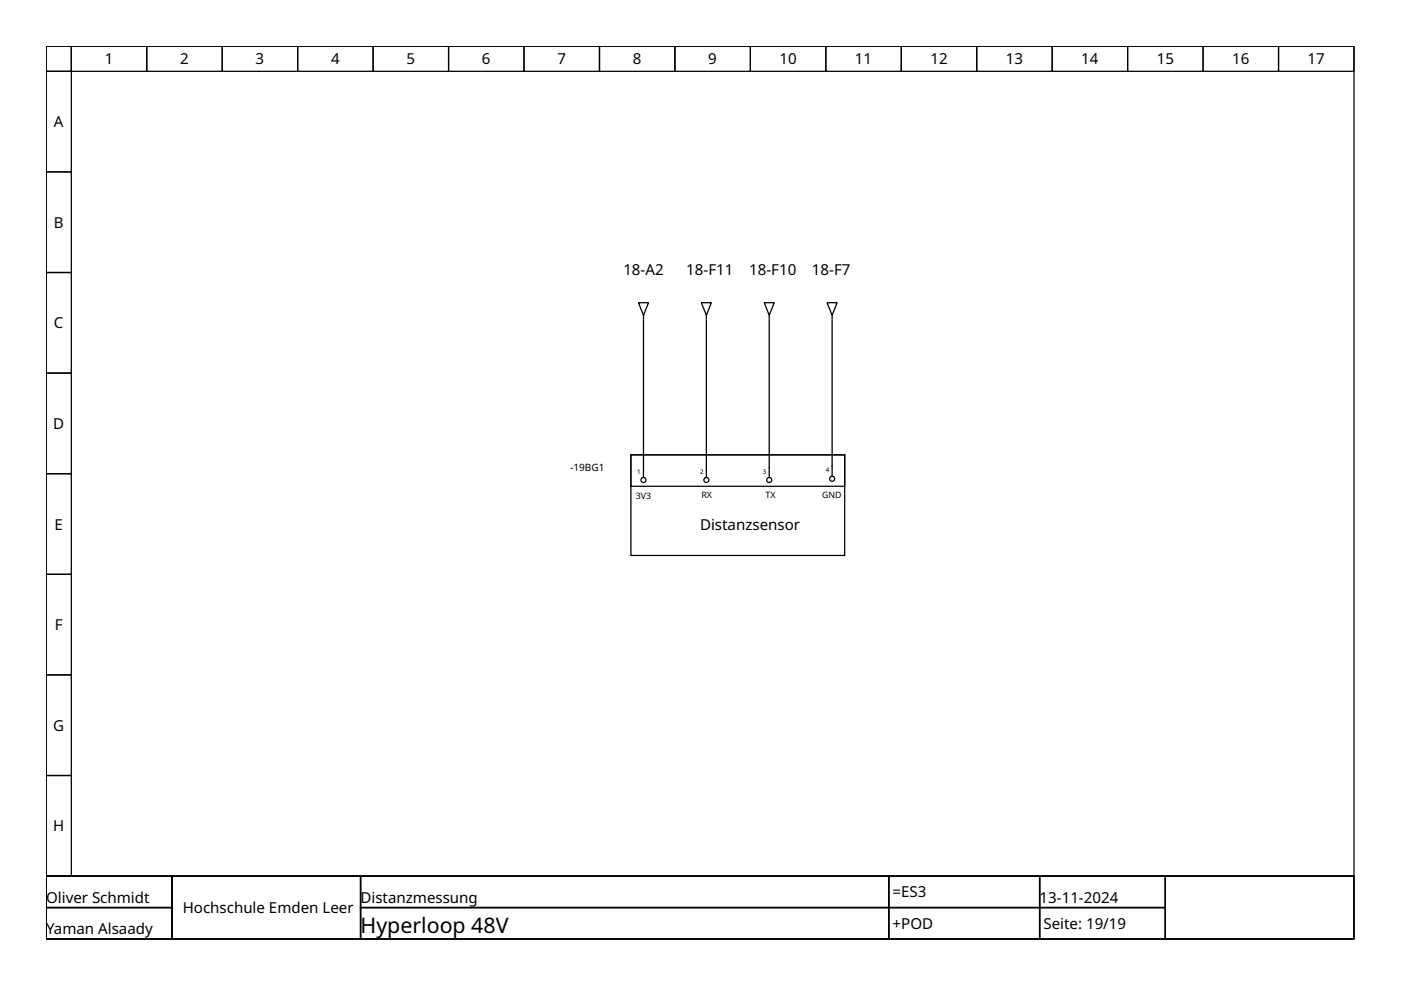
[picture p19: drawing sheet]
<svg xmlns="http://www.w3.org/2000/svg" width="297mm" height="210mm" viewBox="0 0 297 210" stroke-linecap="round" stroke-linejoin="round" font-family="sans-serif">
<defs><g id="words">
<text font-size="4.5" x="76.4" y="197.8">Hyperloop 48V</text>
<g font-size="3.2">
<text x="22.2" y="13.7">1</text>
<text x="38.2" y="13.7">2</text>
<text x="54.2" y="13.7">3</text>
<text x="70.2" y="13.7">4</text>
<text x="86.2" y="13.7">5</text>
<text x="102.2" y="13.7">6</text>
<text x="118.2" y="13.7">7</text>
<text x="134.2" y="13.7">8</text>
<text x="150.2" y="13.7">9</text>
<text x="165.3" y="13.7">10</text>
<text x="181.3" y="13.7">11</text>
<text x="197.3" y="13.7">12</text>
<text x="213.3" y="13.7">13</text>
<text x="229.3" y="13.7">14</text>
<text x="245.2" y="13.7">15</text>
<text x="261.2" y="13.7">16</text>
<text x="277.2" y="13.7">17</text>
<text x="11.4" y="27">A</text>
<text x="11.4" y="48.3">B</text>
<text x="132.2" y="58.3">18-A2</text>
<text x="145.5" y="58.3">18-F11</text>
<text x="158.8" y="58.3">18-F10</text>
<text x="172.2" y="58.3">18-F7</text>
<text x="11.4" y="69.6">C</text>
<text x="11.3" y="91">D</text>
<text x="11.6" y="112.3">E</text>
<text x="148.4" y="112.4">Distanzsensor</text>
<text x="11.6" y="133.6">F</text>
<text x="11.3" y="155">G</text>
<text x="11.3" y="176.3">H</text>
<text x="9.8" y="191.4">Oliver Schmidt</text>
<text x="76.4" y="191.4">Distanzmessung</text>
<text x="189.3" y="190.3">=ES3</text>
<text x="220.4" y="191.4">13-11-2024</text>
<text x="38.7" y="193.6">Hochschule Emden Leer</text>
<text x="189.3" y="197">+POD</text>
<text x="221.2" y="197">Seite: 19/19</text>
<text x="9.8" y="198">Yaman Alsaady</text>
</g>
<text font-size="2.1" x="120.9" y="99.9">-19BG1</text>
<g font-size="1.9">
<text x="134.8" y="105.8">3V3</text>
<text x="148.7" y="105.5">RX</text>
<text x="162.3" y="105.5">TX</text>
<text x="174.3" y="105.5">GND</text>
</g>
<g font-size="1.3">
<text x="135.1" y="100.4">1</text>
<text x="148.4" y="100.4">2</text>
<text x="161.8" y="100.4">3</text>
<text x="175.1" y="100.2">4</text>
</g>
</g></defs>
<g fill="none" stroke="#000" stroke-width=".27">
<path d="M9.8 9.8h277.3v176h-277.3zM9.8 9.8h5.3v5.3h-5.3zM9.8 15.1h5.3v21.4h-5.3zM15.1 9.8h16v5.3h-16zM31.1 9.8h16v5.3h-16zM47.1 9.8h16v5.3h-16zM63.1 9.8h16v5.3h-16zM79.1 9.8h16v5.3h-16zM95.1 9.8h16v5.3h-16zM111.1 9.8h16v5.3h-16zM127.1 9.8h16v5.3h-16zM143.1 9.8h16v5.3h-16z"/>
<path d="M159.1 9.8h16v5.3h-16zM175.1 9.8h16v5.3h-16zM191.1 9.8h16v5.3h-16zM207.1 9.8h16v5.3h-16zM223.1 9.8h16v5.3h-16zM239.1 9.8h16v5.3h-16zM255.1 9.8h16v5.3h-16zM271.1 9.8h16v5.3h-16zM9.8 36.5h5.3v21.3h-5.3zM9.8 57.8h5.3v21.3h-5.3zM9.8 79.1h5.3v21.3h-5.3zM135.4 64.2h2.1l-1.1 2.6z"/>
<path d="M136.4 66.8v.8M136.4 67.9v33.3M148.7 64.2h2.1l-1 2.6zM149.8 66.8v.8M149.8 67.9v33.3M162 64.2h2.2l-1.1 2.6zM163.1 66.8v.8M163.1 67.9v33.3M175.4 64.2h2.1l-1.1 2.6zM176.4 67.9v33.1M176.4 66.8v.8M133.8 96.4h45.3v21.4h-45.3z"/>
<path d="M133.8 96.4h45.3v6.7h-45.3zM9.8 100.4h5.3v21.4h-5.3zM9.8 121.8h5.3v21.3h-5.3zM9.8 143.1h5.3v21.3h-5.3zM9.8 164.4h5.3v21.4h-5.3zM9.8 185.8h277.3v13.3h-277.3zM9.8 185.8h26.7v6.6h-26.7zM9.8 192.4h26.7v6.7h-26.7zM36.5 185.8h39.9v13.3h-39.9zM76.4 185.8h112v6.6h-112zM76.4 192.4h112v6.7h-112zM188.4 185.8h32v6.6h-32z"/>
<path d="M188.4 192.4h32v6.7h-32zM220.4 185.8h26.7v6.6h-26.7zM220.4 192.4h26.7v6.7h-26.7zM247.1 185.8h40v13.3h-40z"/>
<circle cx="136.4" cy="101.8" r=".53"/>
<circle cx="149.8" cy="101.8" r=".53"/>
<circle cx="163.1" cy="101.8" r=".53"/>
<circle cx="176.4" cy="101.5" r=".53"/>
</g>
<use href="#words"/>
</svg>
